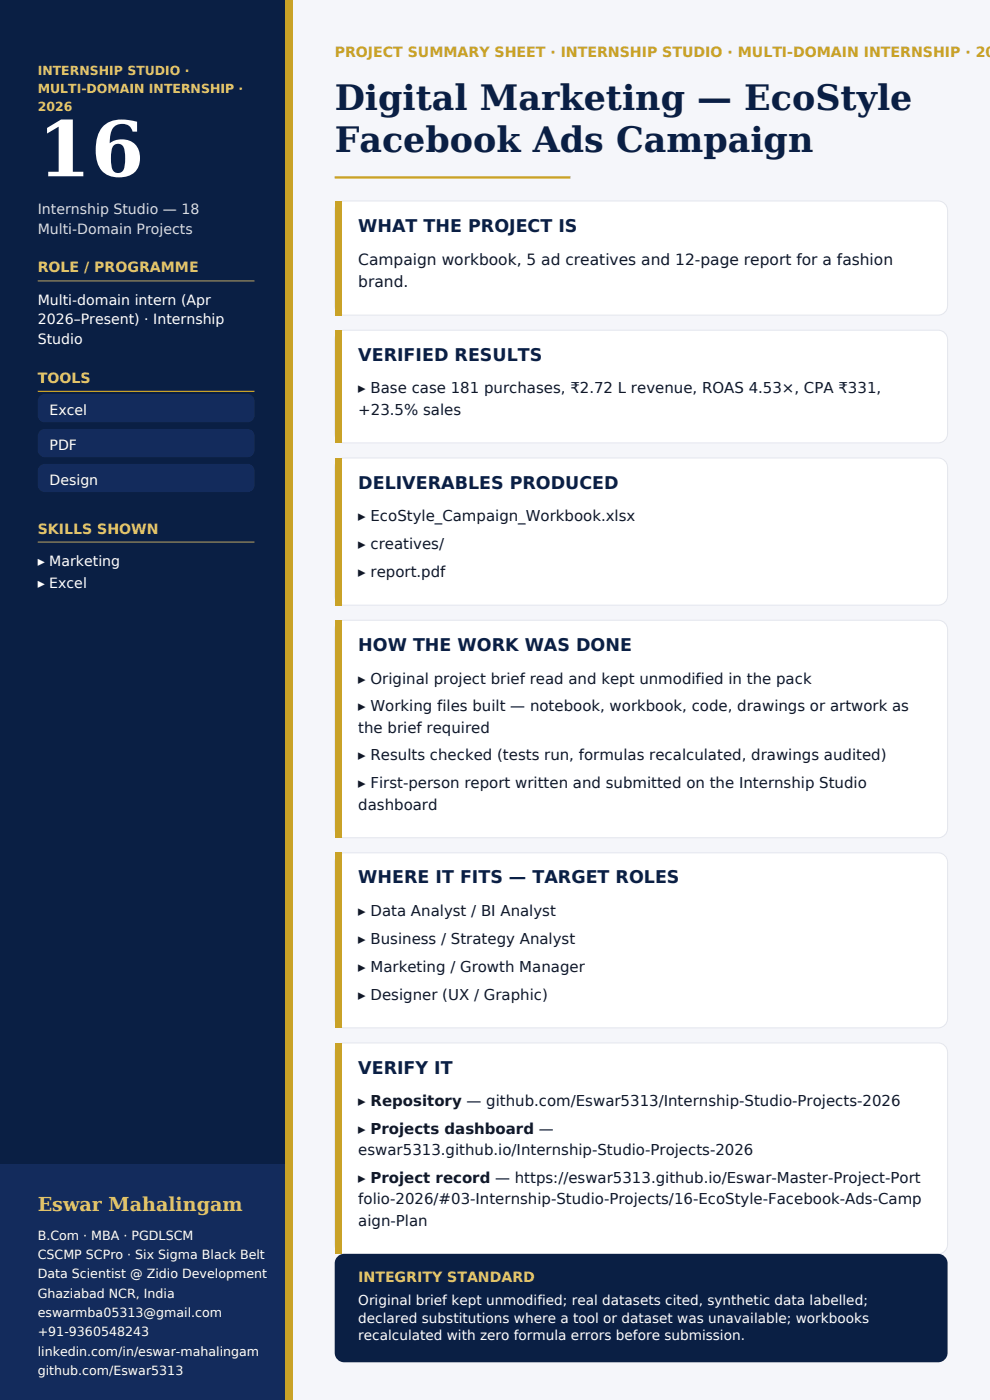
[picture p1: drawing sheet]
<svg xmlns="http://www.w3.org/2000/svg" width="210mm" height="297mm" viewBox="0 0 210 297" stroke-linecap="round" stroke-linejoin="round" font-family="sans-serif">
<defs><g id="words">
<text font-size="16.2" fill="#fff" x="8" y="37.4">16</text>
<g font-size="7.4" fill="#0a1f44">
<text x="71" y="23.4">Digital Marketing — EcoStyle</text>
<text x="71" y="32.2">Facebook Ads Campaign</text>
</g>
<text font-size="4.1" fill="#e4c56a" x="8" y="257">Eswar Mahalingam</text>
<g font-size="3.7" fill="#0a1f44">
<text x="76" y="49.1">WHAT THE PROJECT IS</text>
<text x="76" y="76.6">VERIFIED RESULTS</text>
<text x="76" y="103.7">DELIVERABLES PRODUCED</text>
<text x="76" y="138.1">HOW THE WORK WAS DONE</text>
<text x="76" y="187.4">WHERE IT FITS — TARGET ROLES</text>
<text x="76" y="227.8">VERIFY IT</text>
</g>
<g font-size="3.3" fill="#111827">
<text x="76" y="56.2">Campaign workbook, 5 ad creatives and 12-page report for a fashion</text>
<text x="76" y="60.8">brand.</text>
</g>
<g font-size="3.2" fill="#111827">
<text x="76" y="83.5">▸ Base case 181 purchases, ₹2.72 L revenue, ROAS 4.53×, CPA ₹331,</text>
<text x="76" y="88">+23.5% sales</text>
<text x="76" y="110.6">▸ EcoStyle_Campaign_Workbook.xlsx</text>
<text x="76" y="116.5">▸ creatives/</text>
<text x="76" y="122.4">▸ report.pdf</text>
<text x="76" y="145">▸ Original project brief read and kept unmodified in the pack</text>
<text x="76" y="150.9">▸ Working files built — notebook, workbook, code, drawings or artwork as</text>
<text x="76" y="155.4">the brief required</text>
<text x="76" y="161.3">▸ Results checked (tests run, formulas recalculated, drawings audited)</text>
<text x="76" y="167.2">▸ First-person report written and submitted on the Internship Studio</text>
<text x="76" y="171.7">dashboard</text>
<text x="76" y="194.3">▸ Data Analyst / BI Analyst</text>
<text x="76" y="200.3">▸ Business / Strategy Analyst</text>
<text x="76" y="206.2">▸ Marketing / Growth Manager</text>
<text x="76" y="212.1">▸ Designer (UX / Graphic)</text>
<text x="76" y="234.7">▸ Repository — github.com/Eswar5313/Internship-Studio-Projects-2026</text>
<text x="76" y="240.6">▸ Projects dashboard —</text>
<text x="76" y="245.1">eswar5313.github.io/Internship-Studio-Projects-2026</text>
<text x="76" y="251">▸ Project record — https://eswar5313.github.io/Eswar-Master-Project-Port</text>
<text x="76" y="255.5">folio-2026/#03-Internship-Studio-Projects/16-EcoStyle-Facebook-Ads-Camp</text>
<text x="76" y="260">aign-Plan</text>
</g>
<text font-size="3" fill="#c9a227" x="71" y="12">PROJECT SUMMARY SHEET · INTERNSHIP STUDIO · MULTI-DOMAIN INTERNSHIP · 20</text>
<g font-size="3" fill="#d7dce8">
<text x="8" y="45.4">Internship Studio — 18</text>
<text x="8" y="49.6">Multi-Domain Projects</text>
</g>
<g font-size="3" fill="#e4c56a">
<text x="8" y="57.8">ROLE / PROGRAMME</text>
<text x="8" y="81.2">TOOLS</text>
<text x="8" y="113.2">SKILLS SHOWN</text>
<text x="76" y="272">INTEGRITY STANDARD</text>
</g>
<g font-size="3" fill="#fff">
<text x="8" y="64.6">Multi-domain intern (Apr</text>
<text x="8" y="68.8">2026–Present) · Internship</text>
<text x="8" y="73">Studio</text>
<text x="10.5" y="88">Excel</text>
<text x="10.5" y="95.4">PDF</text>
<text x="10.5" y="102.8">Design</text>
<text x="8" y="120">▸ Marketing</text>
<text x="8" y="124.8">▸ Excel</text>
</g>
<g font-size="2.9" fill="#fff">
<text x="76" y="276.9">Original brief kept unmodified; real datasets cited, synthetic data labelled;</text>
<text x="76" y="280.6">declared substitutions where a tool or dataset was unavailable; workbooks</text>
<text x="76" y="284.4">recalculated with zero formula errors before submission.</text>
</g>
<g font-size="2.7" fill="#fff">
<text x="8" y="263">B.Com · MBA · PGDLSCM</text>
<text x="8" y="267.1">CSCMP SCPro · Six Sigma Black Belt</text>
<text x="8" y="271.2">Data Scientist @ Zidio Development</text>
<text x="8" y="275.3">Ghaziabad NCR, India</text>
<text x="8" y="279.4">eswarmba05313@gmail.com</text>
<text x="8" y="283.5">+91-9360548243</text>
<text x="8" y="287.6">linkedin.com/in/eswar-mahalingam</text>
<text x="8" y="291.7">github.com/Eswar5313</text>
</g>
<g font-size="2.6" fill="#e4c56a">
<text x="8" y="16">INTERNSHIP STUDIO ·</text>
<text x="8" y="19.8">MULTI-DOMAIN INTERNSHIP ·</text>
<text x="8" y="23.6">2026</text>
</g>
</g></defs>
<path d="M0 0h210v297h-210z" fill-rule="evenodd" fill="#f5f6fa"/>
<path d="M0 0h62v297h-62z" fill-rule="evenodd" fill="#0a1f44"/>
<path d="M60.4 0h1.6v297h-1.6z" fill-rule="evenodd" fill="#c9a227"/>
<path d="M8 59.6h46M8 83h46" fill="none" stroke="#c9a227" stroke-width=".21"/>
<g fill="#132b5c">
<path d="M8.6 83.9l.9-.3h43a1.5 1.5 0 0 1 1.5 1.5v3a1.5 1.5 0 0 1-1.5 1.5h-43a1.5 1.5 0 0 1-1.5-1.5v-3l.1-.5z" fill-rule="evenodd"/>
<path d="M8.6 91.3l.9-.3h43a1.5 1.5 0 0 1 1.5 1.5v3a1.5 1.5 0 0 1-1.5 1.5h-43a1.5 1.5 0 0 1-1.5-1.5v-3l.1-.5z" fill-rule="evenodd"/>
<path d="M8.3 99l.7-.5 .5-.1h43a1.5 1.5 0 0 1 1.5 1.5v3a1.5 1.5 0 0 1-1.5 1.5h-43a1.5 1.5 0 0 1-1.5-1.5v-3z" fill-rule="evenodd"/>
</g>
<path d="M8 115h46" fill="none" stroke="#c9a227" stroke-width=".21"/>
<path d="M0 247h60.4v50h-60.4z" fill-rule="evenodd" fill="#132b5c"/>
<path d="M71 37.6h50" fill="none" stroke="#c9a227" stroke-width=".49"/>
<path d="M71.6 43.2l.9-.5 .5-.1h126a2 2 0 0 1 2 2v20.3a2 2 0 0 1-2 2h-126a2 2 0 0 1-2-2v-20.3l.1-.5z" fill-rule="evenodd" fill="#fff" stroke="#e3e6ee" stroke-width=".21"/>
<path d="M71 42.6h1.4v24.3h-1.4z" fill-rule="evenodd" fill="#c9a227"/>
<path d="M71.6 70.6l.9-.5h.5h126a2 2 0 0 1 2 2v19.9a2 2 0 0 1-2 2h-126a2 2 0 0 1-2-2v-19.9l.1-.6z" fill-rule="evenodd" fill="#fff" stroke="#e3e6ee" stroke-width=".21"/>
<path d="M71 70.1h1.4v23.9h-1.4z" fill-rule="evenodd" fill="#c9a227"/>
<path d="M71.6 97.7l.9-.5h.5h126a2 2 0 0 1 2 2v27.2a2 2 0 0 1-2 2h-126a2 2 0 0 1-2-2v-27.2l.1-.6z" fill-rule="evenodd" fill="#fff" stroke="#e3e6ee" stroke-width=".21"/>
<path d="M71 97.2h1.4v31.2h-1.4z" fill-rule="evenodd" fill="#c9a227"/>
<path d="M71.6 132.2l.9-.5 .5-.1h126a2 2 0 0 1 2 2v42.1a2 2 0 0 1-2 2h-126a2 2 0 0 1-2-2v-42.1l.1-.6z" fill-rule="evenodd" fill="#fff" stroke="#e3e6ee" stroke-width=".21"/>
<path d="M71 131.6h1.4v46.1h-1.4z" fill-rule="evenodd" fill="#c9a227"/>
<path d="M71.6 181.5l.9-.5 .5-.1h126a2 2 0 0 1 2 2v33.2a2 2 0 0 1-2 2h-126a2 2 0 0 1-2-2v-33.2l.1-.5z" fill-rule="evenodd" fill="#fff" stroke="#e3e6ee" stroke-width=".21"/>
<path d="M71 180.9h1.4v37.2h-1.4z" fill-rule="evenodd" fill="#c9a227"/>
<path d="M71.6 221.8l.9-.5h.5h126a2 2 0 0 1 2 2v40.7a2 2 0 0 1-2 2h-126a2 2 0 0 1-2-2v-40.7l.1-.6z" fill-rule="evenodd" fill="#fff" stroke="#e3e6ee" stroke-width=".21"/>
<path d="M71 221.3h1.4v44.7h-1.4z" fill-rule="evenodd" fill="#c9a227"/>
<path d="M71.6 266.6l.9-.5 .5-.1h126a2 2 0 0 1 2 2v19a2 2 0 0 1-2 2h-126a2 2 0 0 1-2-2v-19l.1-.5z" fill-rule="evenodd" fill="#0a1f44"/>
<use href="#words"/>
</svg>
